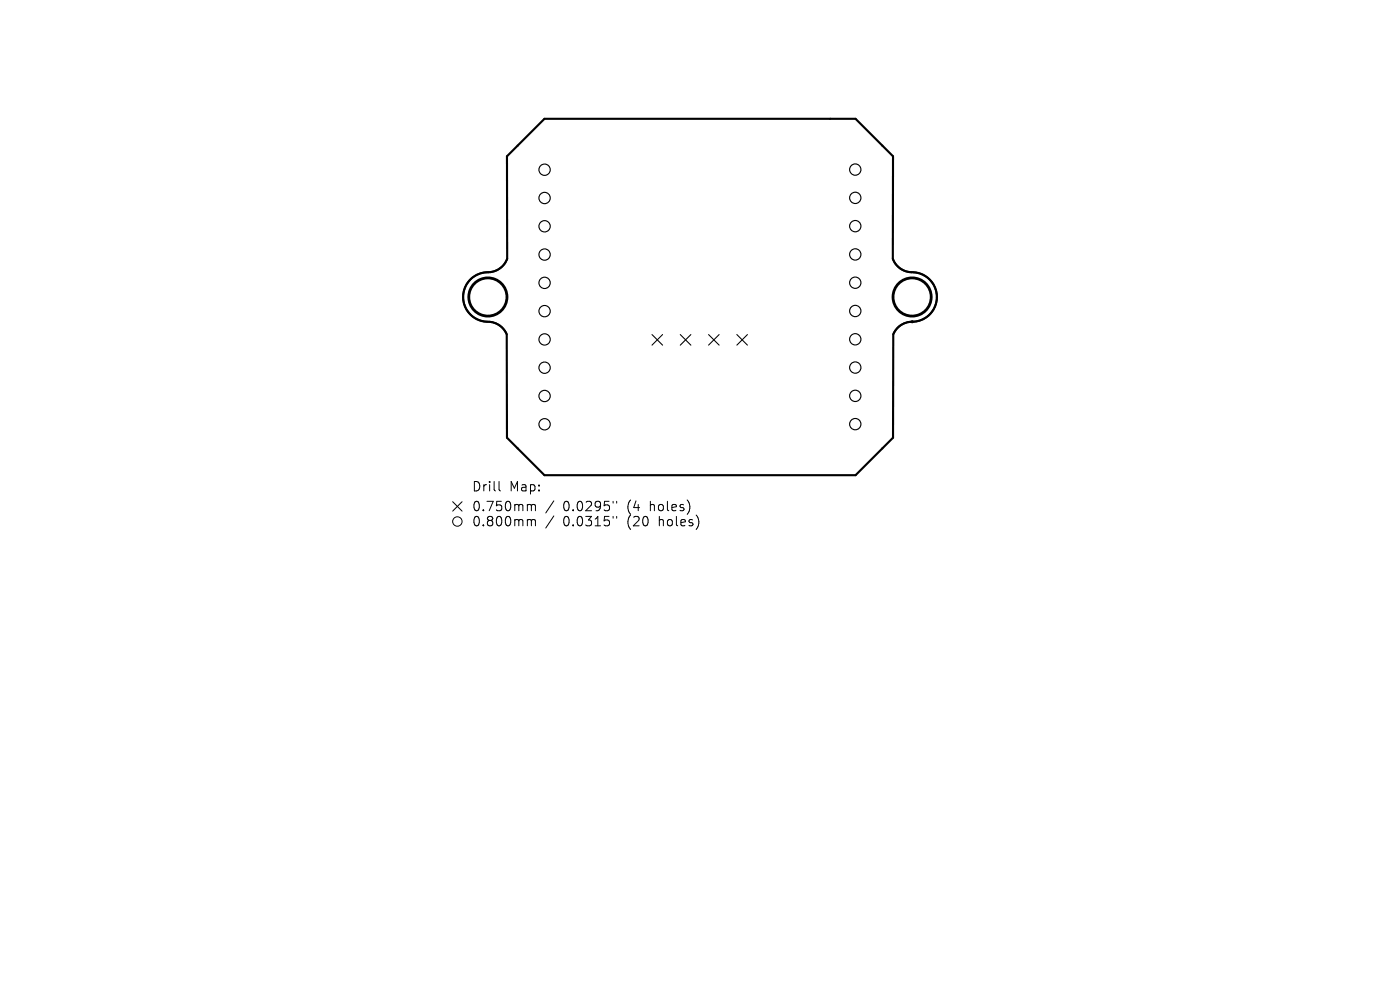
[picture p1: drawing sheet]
<svg xmlns="http://www.w3.org/2000/svg" width="297mm" height="210mm" viewBox="0 0 297 210" stroke-linecap="round" stroke-linejoin="round" font-family="sans-serif">
<defs><g id="words">
<g font-size="2.8">
<text x="100" y="104.5">Drill</text>
<text x="108" y="104.5">Map:</text>
<text x="100" y="108.7">0.750mm</text>
<text x="100" y="111.9">0.800mm</text>
<text x="119.5" y="108.7">0.0295&quot;</text>
<text x="119.5" y="111.9">0.0315&quot;</text>
<text x="133.2" y="108.7">(4</text>
<text x="133.2" y="111.9">(20</text>
<text x="138.2" y="108.7">holes)</text>
<text x="140.1" y="111.9">holes)</text>
</g>
</g></defs>
<path d="M107.6 33.2l7.9-8h66l8 8-.1 21.7a4.5 4.5 0 0 0 4.7 2.9 5.3 5.3 0 0 1 4.6 5.8 5.3 5.3 0 0 1-5.8 4.7 4.4 4.4 0 0 0-3.4 2.6v22l-8 7.9h-66l-7.9-7.9-.1-22a4.7 4.7 0 0 0-4.9-2.7 5.3 5.3 0 0 1-4.3-5.9 5.3 5.3 0 0 1 5.7-4.6 4.4 4.4 0 0 0 3.6-2.8z" fill="none" stroke="#000" stroke-width=".45"/>
<circle cx="193.5" cy="68.3" r=".23" fill="#000" stroke="#000" stroke-width=".21"/>
<g fill="none" stroke="#000" stroke-width=".6">
<circle cx="103.5" cy="63" r="4"/>
<circle cx="193.5" cy="63" r="4"/>
</g>
<path d="M138.3 71l2.3 2.2M140.6 71l-2.3 2.2M144.3 71l2.3 2.2M146.6 71l-2.3 2.2M150.3 71l2.3 2.2M152.6 71l-2.3 2.2M156.3 71l2.3 2.2M158.6 71l-2.3 2.2" fill="none" stroke="#000" stroke-width=".23"/>
<g fill="none" stroke="#000" stroke-width=".24">
<circle cx="115.5" cy="36" r="1.2"/>
<circle cx="181.4" cy="36" r="1.2"/>
<circle cx="115.5" cy="54" r="1.2"/>
<circle cx="115.5" cy="48" r="1.2"/>
<circle cx="115.5" cy="42" r="1.2"/>
<circle cx="181.4" cy="60" r="1.2"/>
<circle cx="181.4" cy="42" r="1.2"/>
<circle cx="181.4" cy="48" r="1.2"/>
<circle cx="181.4" cy="54" r="1.2"/>
<circle cx="115.5" cy="72" r="1.2"/>
<circle cx="115.5" cy="60" r="1.2"/>
<circle cx="115.5" cy="66" r="1.2"/>
<circle cx="115.5" cy="78" r="1.2"/>
<circle cx="181.4" cy="72" r="1.2"/>
<circle cx="181.4" cy="78" r="1.2"/>
<circle cx="181.4" cy="66" r="1.2"/>
<circle cx="115.5" cy="84" r="1.2"/>
<circle cx="115.5" cy="90" r="1.2"/>
<circle cx="181.4" cy="84" r="1.2"/>
<circle cx="181.4" cy="90" r="1.2"/>
</g>
<g fill="none" stroke="#000" stroke-width=".21">
<path d="M96 106.4l2 2M98 106.4l-2 2M105.9 102.1v1.8l.3 .2M112.2 107l.4 .1 .1 .2M112.2 110.2l.4 .1 .1 .2M112.7 107.3l.3-.3 .5 .1 .1 1.2M112.7 107.3v1M112.7 110.5v1M112.7 110.5l.3-.3 .5 .1 .1 1.2M117.5 106.2l-1.7 2.6M117.5 109.4l-1.7 2.6M130.1 106.3v.4"/>
<path d="M130.1 109.5v.4M130.8 106.3v.4M130.8 109.5v.4"/>
<circle cx="97" cy="110.6" r="1"/>
</g>
<use href="#words"/>
</svg>
